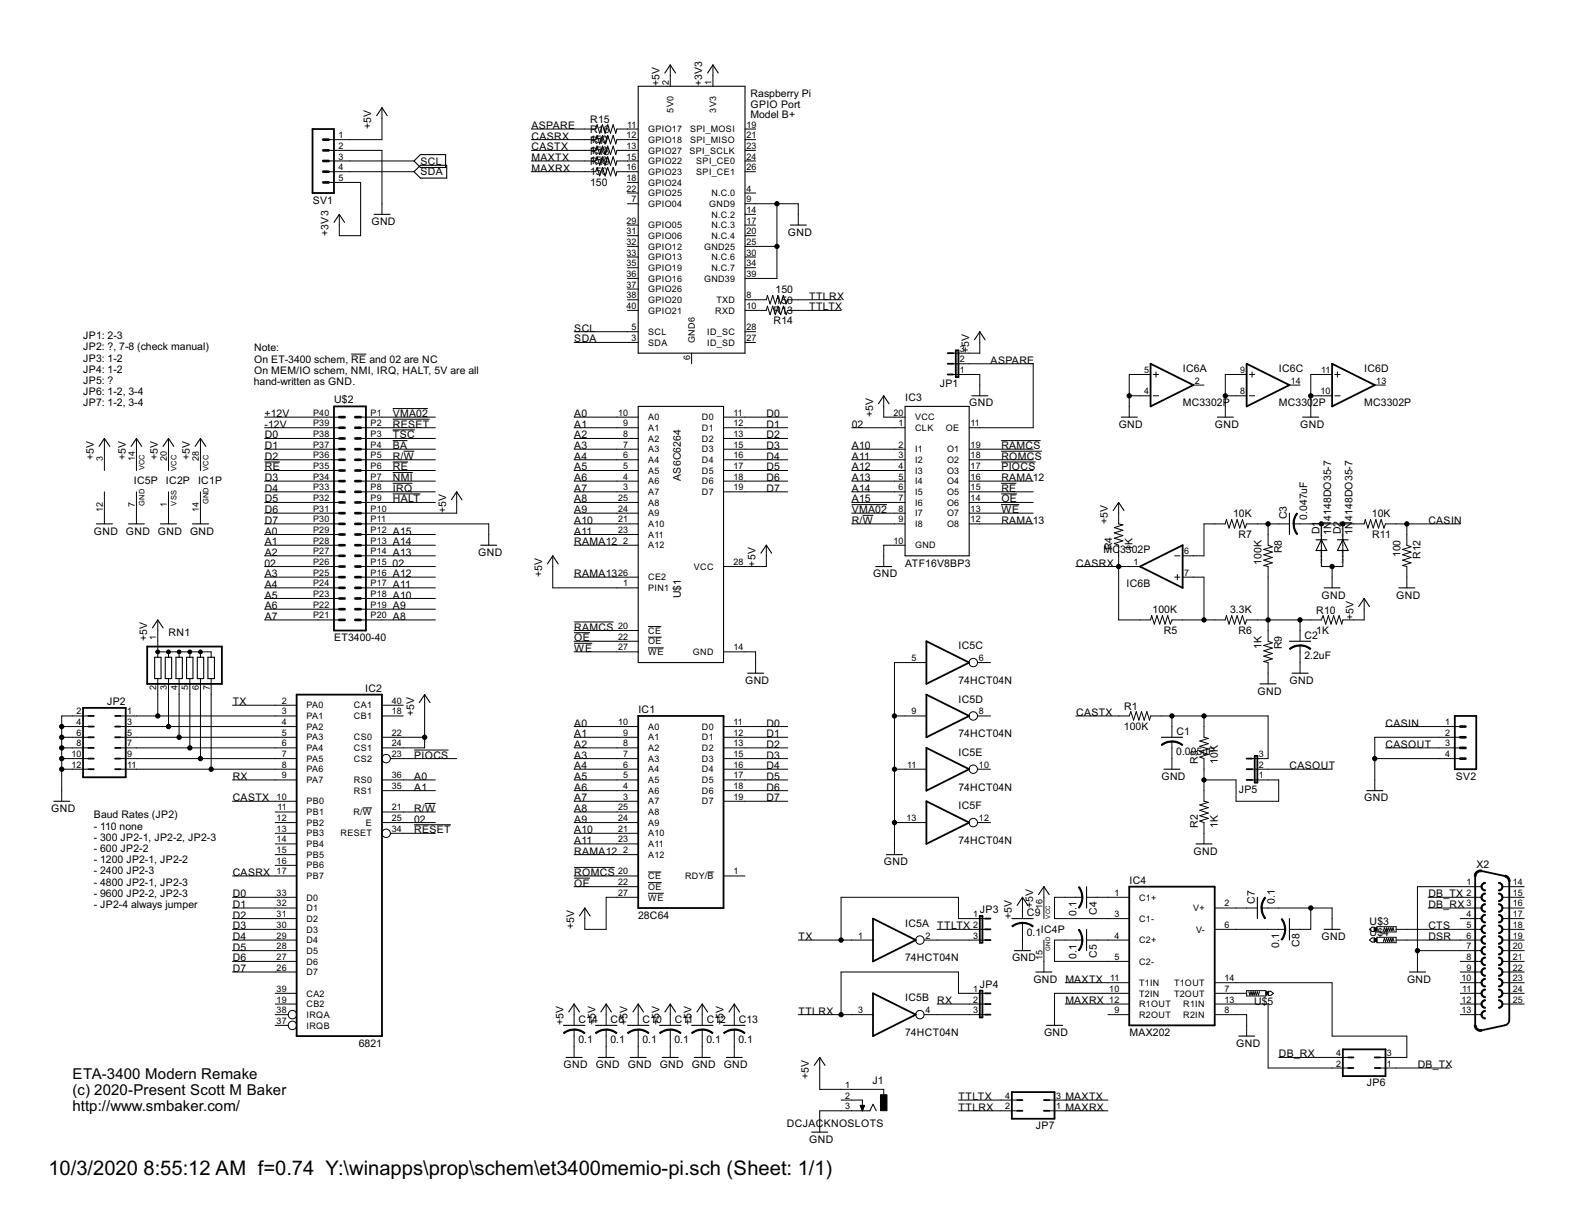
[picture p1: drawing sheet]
<svg xmlns="http://www.w3.org/2000/svg" width="279mm" height="216mm" viewBox="0 0 279 216" stroke-linecap="round" stroke-linejoin="round" font-family="sans-serif">
<defs><g id="words">
<g font-size="4">
<text x="8.5" y="206.4">10/3/2020</text>
<text x="25.2" y="206.4">8:55:12 AM f=0.74 Y:\winapps\prop\schem\et3400memio-pi.sch (Sheet: 1/1)</text>
</g>
<g font-size="2.9">
<text x="12.8" y="189.5">ETA-3400 Modern Remake</text>
<text x="12.7" y="192.3">(c) 2020-Present Scott M Baker</text>
<text x="12.7" y="195.1">http://www.smbaker.com/</text>
</g>
<g font-size="2.1">
<text x="115.8" y="15.2" transform="rotate(-90 115.8 15.2)">+5V</text>
<text x="123.3" y="15.2" transform="rotate(-90 123.3 15.2)">+3V3</text>
<text x="131.8" y="17">Raspberry Pi</text>
<text x="65.2" y="22.7" transform="rotate(-90 65.2 22.7)">+5V</text>
<text x="93.4" y="22.7">ASPARE</text>
<text x="103.7" y="21.6">R15</text>
<text x="103.7" y="23.4">R16</text>
<text x="131.8" y="18.9">GPIO Port</text>
<text x="131.8" y="20.8">Model B+</text>
<text x="73.9" y="28.9">SCL</text>
<text x="93.4" y="26.4">CASTX</text>
<text x="93.4" y="24.5">CASRX</text>
<text x="93.4" y="28.3">MAXTX</text>
<text x="103.6" y="25.1">150</text>
<text x="103.6" y="27">150</text>
<text x="103.6" y="28.8">150</text>
<text x="103.7" y="25.3">R17</text>
<text x="103.7" y="27.2">R18</text>
<text x="103.7" y="29.1">R19</text>
<text x="54.9" y="35.8">SV1</text>
<text x="73.9" y="30.8">SDA</text>
<text x="93.4" y="30.2">MAXRX</text>
<text x="103.6" y="30.7">150</text>
<text x="103.6" y="32.6">150</text>
<text x="57.7" y="41.4" transform="rotate(-90 57.7 41.4)">+3V3</text>
<text x="65.2" y="39.5">GND</text>
<text x="138.4" y="41.4">GND</text>
<text x="136.2" y="51.5">150</text>
<text x="136.2" y="53.4">150</text>
<text x="142.1" y="52.7">TTLRX</text>
<text x="14.6" y="59.6">JP1: 2-3</text>
<text x="100.9" y="58.3">SCL</text>
<text x="135.9" y="55.1">R13</text>
<text x="135.9" y="56.9">R14</text>
<text x="142.1" y="54.5">TTLTX</text>
<text x="14.6" y="61.6">JP2: ?, 7-8 (check manual)</text>
<text x="14.6" y="63.5">JP3: 1-2</text>
<text x="14.6" y="65.5">JP4: 1-2</text>
<text x="44.6" y="61.7">Note:</text>
<text x="44.6" y="63.7">On ET-3400 schem, RE and 02 are NC</text>
<text x="44.6" y="65.7">On MEM/IO schem, NMI, IRQ, HALT, 5V are all</text>
<text x="100.9" y="60.2">SDA</text>
<text x="170.2" y="62" transform="rotate(-90 170.2 62)">+5V</text>
<text x="174" y="63.9">ASPARE</text>
<text x="207.7" y="65.3">IC6A</text>
<text x="224.6" y="65.3">IC6C</text>
<text x="239.6" y="65.3">IC6D</text>
<text x="14.6" y="67.5">JP5: ?</text>
<text x="14.6" y="69.4">JP6: 1-2, 3-4</text>
<text x="14.6" y="71.4">JP7: 1-2, 3-4</text>
<text x="44.6" y="67.7">hand-written as GND.</text>
<text x="58.7" y="70.8">U$2</text>
<text x="159" y="70.5">IC3</text>
<text x="165" y="68">JP1</text>
<text x="170.2" y="71.4">GND</text>
<text x="207.7" y="71.4">MC3302P</text>
<text x="224.6" y="71.4">MC3302P</text>
<text x="239.6" y="71.4">MC3302P</text>
<text x="46.5" y="73.3">+12V</text>
<text x="46.5" y="75.2">-12V</text>
<text x="46.5" y="77">D0</text>
<text x="69" y="73.3">VMA02</text>
<text x="69" y="75.2">RESET</text>
<text x="69" y="77">TSC</text>
<text x="100.9" y="73.3">A0</text>
<text x="100.9" y="75.2">A1</text>
<text x="100.9" y="77">A2</text>
<text x="134.6" y="73.3">D0</text>
<text x="134.6" y="75.2">D1</text>
<text x="134.6" y="77">D2</text>
<text x="149.6" y="75.2">02</text>
<text x="153.3" y="73.3" transform="rotate(-90 153.3 73.3)">+5V</text>
<text x="196.5" y="75.2">GND</text>
<text x="213.3" y="75.2">GND</text>
<text x="228.3" y="75.2">GND</text>
<text x="16.5" y="80.8" transform="rotate(-90 16.5 80.8)">+5V</text>
<text x="22.1" y="80.8" transform="rotate(-90 22.1 80.8)">+5V</text>
<text x="27.7" y="80.8" transform="rotate(-90 27.7 80.8)">+5V</text>
<text x="33.3" y="80.8" transform="rotate(-90 33.3 80.8)">+5V</text>
<text x="46.5" y="78.9">D1</text>
<text x="46.5" y="80.8">D2</text>
<text x="46.5" y="82.7">RE</text>
<text x="69" y="80.8">R/W</text>
<text x="69" y="82.7">RE</text>
<text x="69" y="78.9">BA</text>
<text x="100.9" y="78.9">A3</text>
<text x="100.9" y="80.8">A4</text>
<text x="100.9" y="82.7">A5</text>
<text x="134.6" y="78.9">D3</text>
<text x="134.6" y="80.8">D4</text>
<text x="134.6" y="82.7">D5</text>
<text x="149.6" y="82.7">A12</text>
<text x="149.6" y="80.8">A11</text>
<text x="149.6" y="78.9">A10</text>
<text x="175.8" y="78.9">RAMCS</text>
<text x="175.8" y="80.8">ROMCS</text>
<text x="175.8" y="82.7">PIOCS</text>
<text x="23.5" y="85">IC5P IC2P IC1P</text>
<text x="46.5" y="84.5">D3</text>
<text x="46.5" y="86.4">D4</text>
<text x="46.5" y="88.3">D5</text>
<text x="69" y="84.5">NMI</text>
<text x="69" y="86.4">IRQ</text>
<text x="69" y="88.3">HALT</text>
<text x="100.9" y="88.3">A8</text>
<text x="100.9" y="84.5">A6</text>
<text x="100.9" y="86.4">A7</text>
<text x="119.6" y="84.5" transform="rotate(-90 119.6 84.5)">AS6C6264</text>
<text x="134.6" y="84.5">D6</text>
<text x="134.6" y="86.4">D7</text>
<text x="149.6" y="88.3">A15</text>
<text x="149.6" y="86.4">A14</text>
<text x="149.6" y="84.5">A13</text>
<text x="175.8" y="86.4">RE</text>
<text x="175.8" y="88.3">OE</text>
<text x="175.8" y="84.5">RAMA12</text>
<text x="16.5" y="93.9">GND GND GND GND</text>
<text x="46.5" y="90.1">D6</text>
<text x="46.5" y="92">D7</text>
<text x="46.5" y="93.9">A0</text>
<text x="46.5" y="95.8">A1</text>
<text x="69" y="93.9">A15</text>
<text x="69" y="95.8">A14</text>
<text x="78.3" y="90.1" transform="rotate(-90 78.3 90.1)">+5V</text>
<text x="100.9" y="93.9">A11</text>
<text x="100.9" y="92">A10</text>
<text x="100.9" y="90.1">A9</text>
<text x="100.9" y="95.8">RAMA12</text>
<text x="149.6" y="90.1">VMA02</text>
<text x="149.6" y="92">R/W</text>
<text x="175.8" y="90.1">WE</text>
<text x="175.8" y="92">RAMA13</text>
<text x="194.6" y="92" transform="rotate(-90 194.6 92)">+5V</text>
<text x="216.5" y="90.9">10K</text>
<text x="217.5" y="94.4">R7</text>
<text x="226" y="91.2" transform="rotate(-90 226 91.2)">C3</text>
<text x="229.5" y="91.3" transform="rotate(-90 229.5 91.3)">0.047uF</text>
<text x="231.7" y="93.9" transform="rotate(-90 231.7 93.9)">D1</text>
<text x="233.8" y="93.9" transform="rotate(-90 233.8 93.9)">1N</text>
<text x="233.8" y="91.5" transform="rotate(-90 233.8 91.5)">4148DO35-7</text>
<text x="235.5" y="93.9" transform="rotate(-90 235.5 93.9)">D2</text>
<text x="237.5" y="93.9" transform="rotate(-90 237.5 93.9)">1N4148DO35-7</text>
<text x="240.9" y="90.9">10K</text>
<text x="241" y="94.4">R11</text>
<text x="250.8" y="92">CASIN</text>
<text x="46.5" y="99.5">02</text>
<text x="46.5" y="97.6">A2</text>
<text x="46.5" y="101.4">A3</text>
<text x="69" y="99.5">02</text>
<text x="69" y="97.6">A13</text>
<text x="69" y="101.4">A12</text>
<text x="84" y="97.6">GND</text>
<text x="95.2" y="101.4" transform="rotate(-90 95.2 101.4)">+5V</text>
<text x="100.9" y="101.4">RAMA13</text>
<text x="132.7" y="99.5" transform="rotate(-90 132.7 99.5)">+5V</text>
<text x="153.4" y="101.4">GND</text>
<text x="159" y="99.5">ATF16V8BP3</text>
<text x="189" y="99.5">CASRX</text>
<text x="193.8" y="97.1">MC3302P</text>
<text x="195.3" y="96.7" transform="rotate(-90 195.3 96.7)">R4</text>
<text x="198.9" y="96.7" transform="rotate(-90 198.9 96.7)">1K</text>
<text x="221.6" y="99.2" transform="rotate(-90 221.6 99.2)">100K</text>
<text x="225.1" y="97.2" transform="rotate(-90 225.1 97.2)">R8</text>
<text x="245.9" y="97.9" transform="rotate(-90 245.9 97.9)">100</text>
<text x="249.5" y="98.2" transform="rotate(-90 249.5 98.2)">R12</text>
<text x="46.5" y="103.3">A4</text>
<text x="46.5" y="105.1">A5</text>
<text x="46.5" y="107">A6</text>
<text x="69" y="103.3">A11</text>
<text x="69" y="105.1">A10</text>
<text x="69" y="107">A9</text>
<text x="119.6" y="105.1" transform="rotate(-90 119.6 105.1)">U$1</text>
<text x="197.8" y="103.2">IC6B</text>
<text x="202.4" y="107.8">100K</text>
<text x="216" y="107.8">3.3K</text>
<text x="231.2" y="107.8">R10</text>
<text x="232.1" y="105.1">GND</text>
<text x="245.2" y="105.1">GND</text>
<text x="25.8" y="112.6" transform="rotate(-90 25.8 112.6)">+5V</text>
<text x="29.6" y="111.7">RN1</text>
<text x="46.5" y="108.9">A7</text>
<text x="58.7" y="112.6">ET3400-40</text>
<text x="69" y="108.9">A8</text>
<text x="100.9" y="110.8">RAMCS</text>
<text x="100.9" y="112.6">OE</text>
<text x="204.4" y="111.3">R5</text>
<text x="217.5" y="111.3">R6</text>
<text x="229.1" y="112.2">C2</text>
<text x="231.1" y="111.3">1K</text>
<text x="237.7" y="108.9" transform="rotate(-90 237.7 108.9)">+5V</text>
<text x="100.9" y="114.5">WE</text>
<text x="168.3" y="114">IC5C</text>
<text x="221.6" y="114" transform="rotate(-90 221.6 114)">1K</text>
<text x="225.1" y="114.1" transform="rotate(-90 225.1 114.1)">R9</text>
<text x="229.1" y="115.7">2.2uF</text>
<text x="18.8" y="123.9">JP2</text>
<text x="40.9" y="123.9">TX</text>
<text x="64.1" y="121.5">IC2</text>
<text x="72.7" y="125.8" transform="rotate(-90 72.7 125.8)">+5V</text>
<text x="112.1" y="125.3">IC1</text>
<text x="130.9" y="120.1">GND</text>
<text x="168.3" y="120.1">74HCT04N</text>
<text x="168.3" y="123.4">IC5D</text>
<text x="189" y="125.8">CASTX</text>
<text x="197.4" y="124.7">R1</text>
<text x="220.8" y="122">GND</text>
<text x="226.5" y="120.1">GND</text>
<text x="100.9" y="127.6">A0</text>
<text x="100.9" y="129.5">A1</text>
<text x="100.9" y="131.4">A2</text>
<text x="134.6" y="127.6">D0</text>
<text x="134.6" y="129.5">D1</text>
<text x="134.6" y="131.4">D2</text>
<text x="168.3" y="129.5">74HCT04N</text>
<text x="197.4" y="128.2">100K</text>
<text x="206.6" y="129">C1</text>
<text x="243.3" y="131.4">CASOUT</text>
<text x="243.3" y="127.6">CASIN</text>
<text x="40.9" y="137">RX</text>
<text x="72.7" y="137">A0</text>
<text x="72.7" y="133.3">PIOCS</text>
<text x="100.9" y="133.3">A3</text>
<text x="100.9" y="135.1">A4</text>
<text x="100.9" y="137">A5</text>
<text x="134.6" y="133.3">D3</text>
<text x="134.6" y="135.1">D4</text>
<text x="134.6" y="137">D5</text>
<text x="168.3" y="132.8">IC5E</text>
<text x="204" y="137">GND</text>
<text x="206.6" y="132.6">0.005uF</text>
<text x="210.3" y="134.2" transform="rotate(-90 210.3 134.2)">R3</text>
<text x="213.9" y="134.2" transform="rotate(-90 213.9 134.2)">10K</text>
<text x="226.5" y="135.1">CASOUT</text>
<text x="255.7" y="137">SV2</text>
<text x="9" y="142.6">GND</text>
<text x="16.5" y="143.8">Baud Rates (JP2)</text>
<text x="40.9" y="140.8">CASTX</text>
<text x="72.7" y="142.6">R/W</text>
<text x="72.7" y="138.9">A1</text>
<text x="100.9" y="142.6">A8</text>
<text x="100.9" y="138.9">A6</text>
<text x="100.9" y="140.8">A7</text>
<text x="134.6" y="138.9">D6</text>
<text x="134.6" y="140.8">D7</text>
<text x="168.3" y="138.9">74HCT04N</text>
<text x="168.3" y="142.2">IC5F</text>
<text x="217.5" y="139.3">JP5</text>
<text x="239.6" y="140.8">GND</text>
<text x="16.5" y="145.7">- 110 none</text>
<text x="16.5" y="147.7">- 300 JP2-1, JP2-2, JP2-3</text>
<text x="16.5" y="149.7">- 600 JP2-2</text>
<text x="72.7" y="144.5">02</text>
<text x="72.7" y="146.4">RESET</text>
<text x="100.9" y="148.3">A11</text>
<text x="100.9" y="146.4">A10</text>
<text x="100.9" y="144.5">A9</text>
<text x="168.3" y="148.3">74HCT04N</text>
<text x="210.3" y="145.4" transform="rotate(-90 210.3 145.4)">R2</text>
<text x="213.9" y="145.4" transform="rotate(-90 213.9 145.4)">1K</text>
<text x="16.5" y="151.6">- 1200 JP2-1, JP2-2</text>
<text x="16.5" y="153.6">- 2400 JP2-3</text>
<text x="16.5" y="155.6">- 4800 JP2-1, JP2-3</text>
<text x="40.9" y="153.9">CASRX</text>
<text x="100.9" y="155.8">OE</text>
<text x="100.9" y="153.9">ROMCS</text>
<text x="100.9" y="150.1">RAMA12</text>
<text x="155.2" y="152">GND</text>
<text x="198.3" y="155.3">IC4</text>
<text x="209.6" y="150.1">GND</text>
<text x="259.3" y="152.5">X2</text>
<text x="16.5" y="157.5">- 9600 JP2-2, JP2-3</text>
<text x="16.5" y="159.5">- JP2-4 always jumper</text>
<text x="40.9" y="157.6">D0</text>
<text x="40.9" y="159.5">D1</text>
<text x="40.9" y="161.4">D2</text>
<text x="112.1" y="161.4">28C64</text>
<text x="172.1" y="160.4">JP3</text>
<text x="177.7" y="161.4" transform="rotate(-90 177.7 161.4)">+5V</text>
<text x="180.3" y="160.9">C9</text>
<text x="181.4" y="159.5" transform="rotate(-90 181.4 159.5)">+5V</text>
<text x="189" y="160.9" transform="rotate(-90 189 160.9)">0.1</text>
<text x="192.6" y="160.8" transform="rotate(-90 192.6 160.8)">C4</text>
<text x="220.3" y="158.7" transform="rotate(-90 220.3 158.7)">C7</text>
<text x="223.9" y="158.8" transform="rotate(-90 223.9 158.8)">0.1</text>
<text x="250.8" y="157.6">DB_TX</text>
<text x="250.8" y="159.5">DB_RX</text>
<text x="40.9" y="163.3">D3</text>
<text x="40.9" y="165.1">D4</text>
<text x="40.9" y="167">D5</text>
<text x="100.8" y="163.3" transform="rotate(-90 100.8 163.3)">+5V</text>
<text x="140.2" y="165.1">TX</text>
<text x="159" y="162.8">IC5A TTLTX</text>
<text x="180.3" y="164.5">0.1</text>
<text x="182.8" y="163.8">IC4P</text>
<text x="224.7" y="166.5" transform="rotate(-90 224.7 166.5)">0.1</text>
<text x="228.2" y="166.4" transform="rotate(-90 228.2 166.4)">C8</text>
<text x="232.1" y="165.1">GND</text>
<text x="240.5" y="162.5">U$3</text>
<text x="240.5" y="164.4">U$4</text>
<text x="250.8" y="163.3">CTS</text>
<text x="250.8" y="165.1">DSR</text>
<text x="40.9" y="168.9">D6</text>
<text x="40.9" y="170.8">D7</text>
<text x="158.9" y="168.9">74HCT04N</text>
<text x="172.1" y="173.6">JP4</text>
<text x="177.7" y="168.9">GND</text>
<text x="181.5" y="172.6">GND MAXTX</text>
<text x="189" y="168.4" transform="rotate(-90 189 168.4)">0.1</text>
<text x="192.6" y="168.3" transform="rotate(-90 192.6 168.3)">C5</text>
<text x="247.1" y="172.6">GND</text>
<text x="101.6" y="179.7">C14</text>
<text x="107.2" y="179.7">C6</text>
<text x="112.9" y="179.7">C10</text>
<text x="118.5" y="179.7">C11</text>
<text x="124.1" y="179.7">C12</text>
<text x="129.7" y="179.7">C13</text>
<text x="140.2" y="178.3">TTLRX</text>
<text x="159" y="175.9">IC5B RX</text>
<text x="187.1" y="176.4">MAXRX</text>
<text x="220.2" y="176.6">U$5</text>
<text x="63" y="183.9">6821</text>
<text x="99" y="180.1" transform="rotate(-90 99 180.1)">+5V</text>
<text x="101.6" y="183.2">0.1</text>
<text x="104.6" y="180.1" transform="rotate(-90 104.6 180.1)">+5V</text>
<text x="107.2" y="183.2">0.1</text>
<text x="110.2" y="180.1" transform="rotate(-90 110.2 180.1)">+5V</text>
<text x="112.8" y="183.2">0.1</text>
<text x="115.8" y="180.1" transform="rotate(-90 115.8 180.1)">+5V</text>
<text x="118.4" y="183.2">0.1</text>
<text x="121.4" y="180.1" transform="rotate(-90 121.4 180.1)">+5V</text>
<text x="124.1" y="183.2">0.1</text>
<text x="127.1" y="180.1" transform="rotate(-90 127.1 180.1)">+5V</text>
<text x="129.7" y="183.2">0.1</text>
<text x="158.9" y="182">74HCT04N</text>
<text x="183.3" y="182">GND</text>
<text x="198.3" y="182">MAX202</text>
<text x="217.1" y="183.9">GND</text>
<text x="224.6" y="185.8">DB_RX</text>
<text x="99" y="187.6">GND GND GND GND GND GND</text>
<text x="142.1" y="189.5" transform="rotate(-90 142.1 189.5)">+5V</text>
<text x="153.2" y="190.4">J1</text>
<text x="240" y="190.8">JP6</text>
<text x="249" y="187.6">DB_TX</text>
<text x="138.2" y="197.9">DCJACKNOSLOTS</text>
<text x="168.3" y="195.1">TTLRX</text>
<text x="168.3" y="193.3">TTLTX</text>
<text x="187.1" y="193.3">MAXTX</text>
<text x="187.1" y="195.1">MAXRX</text>
<text x="142.1" y="200.7">GND</text>
<text x="181.9" y="198.3">JP7</text>
</g>
<g font-size="1.8">
<text x="117.4" y="14.9" transform="rotate(-90 117.4 14.9)">2</text>
<text x="124.9" y="14.9" transform="rotate(-90 124.9 14.9)">1</text>
<text x="110.2" y="22.4">11</text>
<text x="113.8" y="23.2">GPIO17</text>
<text x="118.3" y="19.8" transform="rotate(-90 118.3 19.8)">5V0</text>
<text x="121.2" y="23.2">SPI_MOSI</text>
<text x="125.8" y="19.8" transform="rotate(-90 125.8 19.8)">3V3</text>
<text x="131.1" y="22.4">19</text>
<text x="59.4" y="24.3">1</text>
<text x="59.4" y="26.2">2</text>
<text x="59.4" y="28">3</text>
<text x="59.4" y="29.9">4</text>
<text x="110" y="24.3">12</text>
<text x="110" y="26.2">13</text>
<text x="110" y="28">15</text>
<text x="110" y="29.9">16</text>
<text x="113.8" y="25.1">GPIO18</text>
<text x="113.8" y="27">GPIO27</text>
<text x="113.8" y="28.8">GPIO22</text>
<text x="121.1" y="27">SPI_SCLK</text>
<text x="121.2" y="25.1">SPI_MISO</text>
<text x="122.3" y="28.8">SPI_CE0</text>
<text x="131.1" y="24.3">21</text>
<text x="131.1" y="26.2">23</text>
<text x="131.1" y="28">24</text>
<text x="131.1" y="29.9">26</text>
<text x="59.4" y="31.8">5</text>
<text x="110" y="31.8">18</text>
<text x="110" y="33.6">22</text>
<text x="110.9" y="35.5">7</text>
<text x="113.8" y="30.7">GPIO23</text>
<text x="113.8" y="32.6">GPIO24</text>
<text x="113.8" y="34.5">GPIO25</text>
<text x="122.3" y="30.7">SPI_CE1</text>
<text x="124.9" y="34.5">N.C.0</text>
<text x="131.1" y="33.6">4</text>
<text x="131.1" y="35.5">9</text>
<text x="110" y="39.3">29</text>
<text x="110" y="41.1">31</text>
<text x="113.8" y="36.3">GPIO04</text>
<text x="113.8" y="40.1">GPIO05</text>
<text x="113.8" y="42">GPIO06</text>
<text x="124.5" y="36.3">GND9</text>
<text x="124.9" y="38.2">N.C.2</text>
<text x="124.9" y="40.1">N.C.3</text>
<text x="124.9" y="42">N.C.4</text>
<text x="131.1" y="37.4">14</text>
<text x="131.1" y="39.3">17</text>
<text x="131.1" y="41.1">20</text>
<text x="110" y="43">32</text>
<text x="110" y="44.9">33</text>
<text x="110" y="46.8">35</text>
<text x="113.8" y="43.8">GPIO12</text>
<text x="113.8" y="45.7">GPIO13</text>
<text x="113.8" y="47.6">GPIO19</text>
<text x="123.6" y="43.8">GND25</text>
<text x="124.9" y="45.7">N.C.6</text>
<text x="124.9" y="47.6">N.C.7</text>
<text x="131.1" y="43">25</text>
<text x="131.1" y="44.9">30</text>
<text x="131.1" y="46.8">34</text>
<text x="110" y="48.6">36</text>
<text x="110" y="50.5">37</text>
<text x="110" y="52.4">38</text>
<text x="113.8" y="49.5">GPIO16</text>
<text x="113.8" y="51.3">GPIO26</text>
<text x="113.8" y="53.2">GPIO20</text>
<text x="123.6" y="49.5">GND39</text>
<text x="125.8" y="53.2">TXD</text>
<text x="131.1" y="52.4">8</text>
<text x="131.1" y="48.6">39</text>
<text x="110" y="54.3">40</text>
<text x="110.9" y="59.9">3</text>
<text x="110.9" y="58">5</text>
<text x="113.8" y="58.8">SCL</text>
<text x="113.8" y="55.1">GPIO21</text>
<text x="124.2" y="58.8">ID_SC</text>
<text x="125.6" y="55.1">RXD</text>
<text x="131.1" y="54.3">10</text>
<text x="131.1" y="58">28</text>
<text x="131.1" y="59.9">27</text>
<text x="113.8" y="60.7">SDA</text>
<text x="121.2" y="63.2" transform="rotate(-90 121.2 63.2)">6</text>
<text x="122" y="60.3" transform="rotate(-90 122 60.3)">GND6</text>
<text x="124.2" y="60.7">ID_SD</text>
<text x="168.6" y="65.5">1</text>
<text x="168.6" y="63.6">2</text>
<text x="168.6" y="61.8">3</text>
<text x="200.9" y="65.5">5</text>
<text x="217.8" y="65.5">9</text>
<text x="232" y="65.5">11</text>
<text x="200.9" y="69.3">4</text>
<text x="209.8" y="67.4">2</text>
<text x="217.8" y="69.3">8</text>
<text x="226.7" y="67.4">14</text>
<text x="231.9" y="69.3">10</text>
<text x="241.7" y="67.4">13</text>
<text x="55" y="76.8">P38</text>
<text x="55" y="74.9">P39</text>
<text x="55" y="73">P40</text>
<text x="65.1" y="76.8">P3</text>
<text x="65.1" y="74.9">P2</text>
<text x="65.1" y="73">P1</text>
<text x="108.6" y="73">10</text>
<text x="109.5" y="74.9">9</text>
<text x="109.5" y="76.8">8</text>
<text x="113.8" y="73.8">A0</text>
<text x="113.8" y="75.7">A1</text>
<text x="113.8" y="77.6">A2</text>
<text x="123.3" y="73.8">D0</text>
<text x="123.3" y="75.7">D1</text>
<text x="123.3" y="77.6">D2</text>
<text x="128.8" y="73">11</text>
<text x="128.8" y="74.9">12</text>
<text x="128.8" y="76.8">13</text>
<text x="156.9" y="73">20</text>
<text x="157.8" y="74.9">1</text>
<text x="160.7" y="75.7">CLK</text>
<text x="160.7" y="73.8">VCC</text>
<text x="166.1" y="75.7">OE</text>
<text x="170.5" y="74.9">11</text>
<text x="18.1" y="80.9" transform="rotate(-90 18.1 80.9)">3</text>
<text x="23.7" y="80.9" transform="rotate(-90 23.7 80.9)">14</text>
<text x="29.3" y="80.9" transform="rotate(-90 29.3 80.9)">20</text>
<text x="34.9" y="80.9" transform="rotate(-90 34.9 80.9)">28</text>
<text x="55" y="82.4">P35</text>
<text x="55" y="80.5">P36</text>
<text x="55" y="78.6">P37</text>
<text x="65.1" y="82.4">P6</text>
<text x="65.1" y="80.5">P5</text>
<text x="65.1" y="78.6">P4</text>
<text x="109.5" y="78.6">7</text>
<text x="109.5" y="80.5">6</text>
<text x="109.5" y="82.4">5</text>
<text x="113.8" y="79.5">A3</text>
<text x="113.8" y="81.3">A4</text>
<text x="113.8" y="83.2">A5</text>
<text x="123.3" y="79.5">D3</text>
<text x="123.3" y="81.3">D4</text>
<text x="123.3" y="83.2">D5</text>
<text x="128.8" y="78.6">15</text>
<text x="128.8" y="80.5">16</text>
<text x="128.8" y="82.4">17</text>
<text x="157.8" y="78.6">2</text>
<text x="157.8" y="80.5">3</text>
<text x="157.8" y="82.4">4</text>
<text x="160.7" y="79.5">I1</text>
<text x="160.7" y="81.3">I2</text>
<text x="160.7" y="83.2">I3</text>
<text x="166.3" y="79.5">O1</text>
<text x="166.3" y="81.3">O2</text>
<text x="166.3" y="83.2">O3</text>
<text x="170.5" y="78.6">19</text>
<text x="170.5" y="80.5">18</text>
<text x="170.5" y="82.4">17</text>
<text x="18.1" y="89.9" transform="rotate(-90 18.1 89.9)">12</text>
<text x="23.7" y="89" transform="rotate(-90 23.7 89)">7</text>
<text x="29.3" y="89" transform="rotate(-90 29.3 89)">1</text>
<text x="34.9" y="89.9" transform="rotate(-90 34.9 89.9)">14</text>
<text x="55" y="89.9">P31</text>
<text x="55" y="88">P32</text>
<text x="55" y="86.1">P33</text>
<text x="55" y="84.3">P34</text>
<text x="65.1" y="89.9">P10</text>
<text x="65.1" y="88">P9</text>
<text x="65.1" y="86.1">P8</text>
<text x="65.1" y="84.3">P7</text>
<text x="108.6" y="88">25</text>
<text x="108.6" y="89.9">24</text>
<text x="109.5" y="84.3">4</text>
<text x="109.5" y="86.1">3</text>
<text x="113.8" y="85.1">A6</text>
<text x="113.8" y="87">A7</text>
<text x="113.8" y="88.8">A8</text>
<text x="123.3" y="85.1">D6</text>
<text x="123.3" y="87">D7</text>
<text x="128.8" y="84.3">18</text>
<text x="128.8" y="86.1">19</text>
<text x="157.8" y="84.3">5</text>
<text x="157.8" y="86.1">6</text>
<text x="157.8" y="88">7</text>
<text x="157.8" y="89.9">8</text>
<text x="160.7" y="85.1">I4</text>
<text x="160.7" y="87">I5</text>
<text x="160.7" y="88.8">I6</text>
<text x="166.3" y="85.1">O4</text>
<text x="166.3" y="87">O5</text>
<text x="166.3" y="88.8">O6</text>
<text x="170.5" y="84.3">16</text>
<text x="170.5" y="86.1">15</text>
<text x="170.5" y="88">14</text>
<text x="170.5" y="89.9">13</text>
<text x="55" y="95.5">P28</text>
<text x="55" y="93.6">P29</text>
<text x="55" y="91.8">P30</text>
<text x="65.1" y="95.5">P13</text>
<text x="65.1" y="93.6">P12</text>
<text x="65.1" y="91.8">P11</text>
<text x="108.6" y="91.8">21</text>
<text x="108.6" y="93.6">23</text>
<text x="109.5" y="95.5">2</text>
<text x="113.8" y="90.7">A9</text>
<text x="113.8" y="92.6">A10</text>
<text x="113.8" y="94.5">A11</text>
<text x="156.9" y="95.5">10</text>
<text x="157.8" y="91.8">9</text>
<text x="160.7" y="90.7">I7</text>
<text x="160.7" y="92.6">I8</text>
<text x="166.3" y="90.7">O7</text>
<text x="166.3" y="92.6">O8</text>
<text x="170.5" y="91.8">12</text>
<text x="55" y="101.1">P25</text>
<text x="55" y="99.3">P26</text>
<text x="55" y="97.4">P27</text>
<text x="65.1" y="101.1">P16</text>
<text x="65.1" y="99.3">P15</text>
<text x="65.1" y="97.4">P14</text>
<text x="108.6" y="101.1">26</text>
<text x="113.8" y="96.3">A12</text>
<text x="113.8" y="102">CE2</text>
<text x="121.8" y="100.1">VCC</text>
<text x="128.8" y="99.3">28</text>
<text x="160.7" y="96.3">GND</text>
<text x="199" y="99.3">1</text>
<text x="207.9" y="97.4">6</text>
<text x="207.9" y="101.1">7</text>
<text x="55" y="106.8">P22</text>
<text x="55" y="104.9">P23</text>
<text x="55" y="103">P24</text>
<text x="65.1" y="106.8">P19</text>
<text x="65.1" y="104.9">P18</text>
<text x="65.1" y="103">P17</text>
<text x="109.5" y="103">1</text>
<text x="113.8" y="103.8">PIN1</text>
<text x="27.4" y="112.4" transform="rotate(-90 27.4 112.4)">1</text>
<text x="55" y="108.6">P21</text>
<text x="65.1" y="108.6">P20</text>
<text x="108.6" y="110.5">20</text>
<text x="108.6" y="112.4">22</text>
<text x="113.8" y="111.3">CE</text>
<text x="113.8" y="113.2">OE</text>
<text x="108.6" y="114.3">27</text>
<text x="113.8" y="115.1">WE</text>
<text x="121.7" y="115.1">GND</text>
<text x="128.8" y="114.3">14</text>
<text x="160.1" y="116.1">5</text>
<text x="171.9" y="116.1">6</text>
<text x="13.4" y="125.5">2</text>
<text x="22.3" y="125.5">1</text>
<text x="27.4" y="121.3" transform="rotate(-90 27.4 121.3)">2</text>
<text x="29.3" y="121.3" transform="rotate(-90 29.3 121.3)">3</text>
<text x="31.2" y="121.3" transform="rotate(-90 31.2 121.3)">4</text>
<text x="33.1" y="121.3" transform="rotate(-90 33.1 121.3)">5</text>
<text x="34.9" y="121.3" transform="rotate(-90 34.9 121.3)">6</text>
<text x="36.8" y="121.3" transform="rotate(-90 36.8 121.3)">7</text>
<text x="49.5" y="123.6">2</text>
<text x="49.5" y="125.5">3</text>
<text x="53.8" y="124.5">PA0</text>
<text x="62.2" y="124.5">CA1</text>
<text x="68.8" y="125.5">18</text>
<text x="68.8" y="123.6">40</text>
<text x="160.1" y="125.5">9</text>
<text x="171.9" y="125.5">8</text>
<text x="13.4" y="127.4">4</text>
<text x="13.4" y="129.3">6</text>
<text x="13.4" y="131.1">8</text>
<text x="22.3" y="127.4">3</text>
<text x="22.3" y="129.3">5</text>
<text x="22.3" y="131.1">7</text>
<text x="49.5" y="127.4">4</text>
<text x="49.5" y="129.3">5</text>
<text x="49.5" y="131.1">6</text>
<text x="53.8" y="126.3">PA1</text>
<text x="53.8" y="128.2">PA2</text>
<text x="53.8" y="130.1">PA3</text>
<text x="53.8" y="131.9">PA4</text>
<text x="62.2" y="126.3">CB1</text>
<text x="62.2" y="130.1">CS0</text>
<text x="62.2" y="132">CS1</text>
<text x="68.8" y="129.3">22</text>
<text x="68.8" y="131.1">24</text>
<text x="108.6" y="127.4">10</text>
<text x="109.5" y="131.1">8</text>
<text x="109.5" y="129.3">9</text>
<text x="113.8" y="132">A2</text>
<text x="113.8" y="130.1">A1</text>
<text x="113.8" y="128.2">A0</text>
<text x="123.3" y="128.2">D0</text>
<text x="123.3" y="130.1">D1</text>
<text x="123.3" y="131.9">D2</text>
<text x="128.8" y="127.4">11</text>
<text x="128.8" y="129.3">12</text>
<text x="128.8" y="131.1">13</text>
<text x="253.8" y="127.4">1</text>
<text x="253.8" y="129.3">2</text>
<text x="253.8" y="131.1">3</text>
<text x="12.5" y="133">10</text>
<text x="12.5" y="134.9">12</text>
<text x="22.3" y="133">9</text>
<text x="22.3" y="134.9">11</text>
<text x="49.5" y="133">7</text>
<text x="49.5" y="134.9">8</text>
<text x="49.5" y="136.8">9</text>
<text x="53.8" y="133.8">PA5</text>
<text x="53.8" y="135.7">PA6</text>
<text x="53.8" y="137.6">PA7</text>
<text x="62.2" y="133.8">CS2</text>
<text x="62.2" y="137.6">RS0</text>
<text x="68.8" y="133">23</text>
<text x="68.8" y="136.8">36</text>
<text x="109.5" y="136.8">5</text>
<text x="109.5" y="134.9">6</text>
<text x="109.5" y="133">7</text>
<text x="113.8" y="137.6">A5</text>
<text x="113.8" y="135.7">A4</text>
<text x="113.8" y="133.8">A3</text>
<text x="123.3" y="133.8">D3</text>
<text x="123.3" y="135.7">D4</text>
<text x="123.3" y="137.6">D5</text>
<text x="128.8" y="133">15</text>
<text x="128.8" y="134.9">16</text>
<text x="128.8" y="136.8">17</text>
<text x="159.3" y="134.9">11</text>
<text x="171.9" y="134.9">10</text>
<text x="221.1" y="136.8">1</text>
<text x="221.1" y="134.9">2</text>
<text x="221.1" y="133">3</text>
<text x="253.8" y="133">4</text>
<text x="48.6" y="140.5">10</text>
<text x="48.7" y="142.4">11</text>
<text x="53.8" y="141.3">PB0</text>
<text x="53.8" y="143.2">PB1</text>
<text x="62.1" y="143.2">R/W</text>
<text x="62.2" y="139.5">RS1</text>
<text x="68.8" y="142.4">21</text>
<text x="68.8" y="138.6">35</text>
<text x="108.6" y="142.4">25</text>
<text x="109.5" y="140.5">3</text>
<text x="109.5" y="138.6">4</text>
<text x="113.8" y="141.3">A7</text>
<text x="113.8" y="139.5">A6</text>
<text x="113.8" y="143.2">A8</text>
<text x="123.3" y="139.4">D6</text>
<text x="123.3" y="141.3">D7</text>
<text x="128.8" y="138.6">18</text>
<text x="128.8" y="140.5">19</text>
<text x="48.6" y="144.2">12</text>
<text x="48.6" y="146.1">13</text>
<text x="48.6" y="148">14</text>
<text x="48.6" y="149.9">15</text>
<text x="53.8" y="145.1">PB2</text>
<text x="53.8" y="146.9">PB3</text>
<text x="53.8" y="148.8">PB4</text>
<text x="59.8" y="146.9">RESET</text>
<text x="64.3" y="145.1">E</text>
<text x="68.8" y="144.2">25</text>
<text x="68.8" y="146.1">34</text>
<text x="108.6" y="146.1">21</text>
<text x="108.6" y="148">23</text>
<text x="108.6" y="144.2">24</text>
<text x="109.5" y="149.9">2</text>
<text x="113.8" y="146.9">A10</text>
<text x="113.8" y="148.8">A11</text>
<text x="113.8" y="145.1">A9</text>
<text x="159.2" y="144.2">13</text>
<text x="171.9" y="144.2">12</text>
<text x="48.6" y="151.7">16</text>
<text x="48.6" y="153.6">17</text>
<text x="53.8" y="150.7">PB5</text>
<text x="53.8" y="152.6">PB6</text>
<text x="53.8" y="154.4">PB7</text>
<text x="108.6" y="153.6">20</text>
<text x="108.6" y="155.5">22</text>
<text x="113.8" y="150.7">A12</text>
<text x="113.8" y="154.4">CE</text>
<text x="120.3" y="154.4">RDY/B</text>
<text x="128.8" y="153.6">1</text>
<text x="257.6" y="155.5">1</text>
<text x="265.7" y="155.5">14</text>
<text x="48.6" y="161.1">31</text>
<text x="48.6" y="159.2">32</text>
<text x="48.6" y="157.4">33</text>
<text x="53.8" y="161.9">D2</text>
<text x="53.8" y="160.1">D1</text>
<text x="53.8" y="158.2">D0</text>
<text x="108.6" y="157.4">27</text>
<text x="113.8" y="156.3">OE</text>
<text x="113.8" y="158.2">WE</text>
<text x="170.9" y="161.1">1</text>
<text x="183.1" y="159.7" transform="rotate(-90 183.1 159.7)">16</text>
<text x="195.7" y="157.4">1</text>
<text x="195.7" y="161.1">3</text>
<text x="200.1" y="158.2">C1+</text>
<text x="200.1" y="161.9">C1-</text>
<text x="209.6" y="160.1">V+</text>
<text x="215" y="159.2">2</text>
<text x="257.6" y="157.4">2</text>
<text x="257.6" y="159.2">3</text>
<text x="257.6" y="161.1">4</text>
<text x="265.7" y="157.4">15</text>
<text x="265.7" y="159.2">16</text>
<text x="265.7" y="161.1">17</text>
<text x="48.6" y="166.7">28</text>
<text x="48.6" y="164.9">29</text>
<text x="48.6" y="163">30</text>
<text x="53.8" y="167.6">D5</text>
<text x="53.8" y="165.7">D4</text>
<text x="53.8" y="163.8">D3</text>
<text x="150.7" y="164.9">1</text>
<text x="162.5" y="164.9">2</text>
<text x="170.9" y="163">2</text>
<text x="170.9" y="164.9">3</text>
<text x="195.7" y="164.9">4</text>
<text x="200.1" y="165.7">C2+</text>
<text x="210" y="163.8">V-</text>
<text x="215" y="163">6</text>
<text x="257.6" y="163">5</text>
<text x="257.6" y="164.9">6</text>
<text x="257.6" y="166.7">7</text>
<text x="265.7" y="163">18</text>
<text x="265.7" y="164.9">19</text>
<text x="265.7" y="166.7">20</text>
<text x="48.6" y="170.5">26</text>
<text x="48.6" y="168.6">27</text>
<text x="53.8" y="171.3">D7</text>
<text x="53.8" y="169.4">D6</text>
<text x="183.1" y="168.6" transform="rotate(-90 183.1 168.6)">15</text>
<text x="194.9" y="172.4">11</text>
<text x="195.7" y="168.6">5</text>
<text x="200.1" y="169.4">C2-</text>
<text x="200.1" y="173.2">T1IN</text>
<text x="206.2" y="173.2">T1OUT</text>
<text x="215" y="172.4">14</text>
<text x="256.7" y="172.4">10</text>
<text x="257.6" y="168.6">8</text>
<text x="257.6" y="170.5">9</text>
<text x="265.7" y="168.6">21</text>
<text x="265.7" y="170.5">22</text>
<text x="265.7" y="172.4">23</text>
<text x="48.6" y="176.1">19</text>
<text x="48.6" y="179.9">37</text>
<text x="48.6" y="178">38</text>
<text x="48.6" y="174.2">39</text>
<text x="53.8" y="176.9">CB2</text>
<text x="53.8" y="178.8">IRQA</text>
<text x="53.8" y="175.1">CA2</text>
<text x="150.7" y="178">3</text>
<text x="162.5" y="178">4</text>
<text x="170.9" y="174.2">1</text>
<text x="170.9" y="176.1">2</text>
<text x="170.9" y="178">3</text>
<text x="194.8" y="174.2">10</text>
<text x="194.8" y="176.1">12</text>
<text x="195.7" y="178">9</text>
<text x="200.1" y="175.1">T2IN</text>
<text x="200.1" y="176.9">R1OUT</text>
<text x="200.1" y="178.8">R2OUT</text>
<text x="206.2" y="175.1">T2OUT</text>
<text x="207.8" y="176.9">R1IN</text>
<text x="207.8" y="178.8">R2IN</text>
<text x="215" y="174.2">7</text>
<text x="215" y="176.1">13</text>
<text x="215" y="178">8</text>
<text x="256.7" y="176.1">12</text>
<text x="256.7" y="178">13</text>
<text x="256.8" y="174.2">11</text>
<text x="265.7" y="174.2">24</text>
<text x="265.7" y="176.1">25</text>
<text x="53.8" y="180.7">IRQB</text>
<text x="234.7" y="185.5">4</text>
<text x="243.6" y="185.5">3</text>
<text x="148.4" y="191.1">1</text>
<text x="234.7" y="187.4">2</text>
<text x="243.6" y="187.4">1</text>
<text x="148.4" y="193">2</text>
<text x="148.4" y="194.9">3</text>
<text x="176.5" y="194.9">2</text>
<text x="176.5" y="193">4</text>
<text x="185.5" y="194.9">1</text>
<text x="185.5" y="193">3</text>
</g>
<g font-size="1.5">
<text x="25.4" y="82.6" transform="rotate(-90 25.4 82.6)">VCC</text>
<text x="31" y="82.7" transform="rotate(-90 31 82.7)">VCC</text>
<text x="36.6" y="82.7" transform="rotate(-90 36.6 82.7)">VCC</text>
<text x="25.4" y="88.8" transform="rotate(-90 25.4 88.8)">GND</text>
<text x="31" y="88.8" transform="rotate(-90 31 88.8)">VSS</text>
<text x="36.6" y="88.6" transform="rotate(-90 36.6 88.6)">GND</text>
</g>
<g font-size="1.2">
<text x="184.4" y="161.4" transform="rotate(-90 184.4 161.4)">VCC</text>
<text x="184.4" y="167" transform="rotate(-90 184.4 167)">GND</text>
</g>
<g font-size=".5">
<text x="232.2" y="95.2" transform="rotate(-90 232.2 95.2)">SpiceOrder 2</text>
<text x="236" y="95.2" transform="rotate(-90 236 95.2)">SpiceOrder 2</text>
<text x="232.2" y="98.9" transform="rotate(-90 232.2 98.9)">SpiceOrder 1</text>
<text x="236" y="98.9" transform="rotate(-90 236 98.9)">SpiceOrder 1</text>
</g>
</g></defs>
<g fill="none" stroke="#000" stroke-width=".18">
<path d="M67.1 18.9v5.6h-9.4M117.7 11.4v3.8M125.2 11.4v3.8M57.7 26.4h9.4v11.3M57.7 28.3h15M57.7 30.2h15M57.7 32h5.6v9.4h-3.7v-3.7M93.3 22.7h11.3l.3-.8 .4 1.5 .5-1.5 .5 1.5 .4-1.5 .5 1.5 .5-1.5 .4 1.5 .2-.7h3.8M93.3 24.5h11.3l.3-.7 .4 1.5 .5-1.5 .5 1.5 .4-1.5 .5 1.5 .5-1.5 .4 1.5 .2-.8h3.8M93.3 26.4h11.3l.3-.7 .4 1.5 .5-1.5 .5 1.5 .4-1.5 .5 1.5 .5-1.5 .4 1.5 .2-.8h3.8M93.3 28.3h11.3l.3-.8 .4 1.5 .5-1.5 .5 1.5 .4-1.5 .5 1.5 .5-1.5 .4 1.5 .2-.7h3.8M93.3 30.2h11.3l.3-.8 .4 1.5 .5-1.5 .5 1.5 .4-1.5 .5 1.5 .5-1.5 .4 1.5 .2-.7h3.8"/>
<path d="M110.2 32h1.9M110.2 33.9h1.9M110.2 35.8h1.9M110.2 39.5h1.9M130.8 22.7h1.9M130.8 24.5h1.9M130.8 26.4h1.9M130.8 28.3h1.9M130.8 30.2h1.9M130.8 33.9h1.9M130.8 35.8h9.4v3.7M130.8 37.7h1.9"/>
<path d="M130.8 39.5h1.9M136.4 35.8v13.1h-5.6M100.8 58.3h11.3M110.2 52.7h1.9M110.2 54.5h1.9M110.2 41.4h1.9M110.2 43.3h1.9M110.2 45.1h1.9M110.2 47h1.9M110.2 48.9h1.9M110.2 50.8h1.9M130.8 58.3h1.9"/>
<path d="M130.8 52.7h3.8l.2-.8 .4 1.5 .5-1.5 .5 1.5 .4-1.5 .5 1.5 .5-1.5 .4 1.5 .3-.7h9.4M130.8 54.5h3.8l.2-.7 .4 1.5 .5-1.5 .5 1.5 .4-1.5 .5 1.5 .5-1.5 .4 1.5 .3-.8h9.4M130.8 41.4h1.9M130.8 43.3h5.6M130.8 45.1h1.9M130.8 47h1.9M172.1 58.3v3.7h-4.7M18.3 77v5.7M24 77v5.7M29.6 77v5.7M35.2 77v5.7M46.5 73.3h13.1"/>
<path d="M46.5 75.1h13.1M46.5 77h13.1M46.5 78.9h13.1M61.7 62.2h2.6M63.3 73.3h13.2M63.3 75.1h13.2M63.3 77h13.2M63.3 78.9h13.2M69 71.8h6.1M69 73.6h6.4M69 75.5h3.9M69 77.4h2.5"/>
<path d="M70.9 79.3h1.9M100.8 73.3h11.3M100.8 75.1h11.3M100.8 77h11.3M100.8 78.9h11.3M100.8 60.2h11.3M121.5 62v1.9M127.1 73.3h11.2M127.1 75.1h11.2M127.1 77h11.2M127.1 78.9h11.2M130.8 60.2h1.9"/>
<path d="M149.6 75.1h9.3M149.6 78.9h9.3M155.2 69.5v3.8h3.7M167.4 63.9h14v11.2h-11.2M167.4 65.8h4.7v3.7M170.2 78.9h11.2M175.8 79.3h7.2M175.8 77.4h7M198.3 69.5h3.8M202.1 65.8h-3.8v7.5M202.5 65.8h1M202.5 69.5h1"/>
<path d="M203 65.3v1M209.6 67.6h1.8M215.2 69.5h3.7M218.9 65.8h-3.7v7.5M219.4 65.8h.9M219.4 69.5h.9M219.9 65.3v1M226.4 67.6h1.9M230.2 69.5h3.7M233.9 65.8h-3.7v7.5M234.4 65.8h.9M234.4 69.5h.9"/>
<path d="M234.9 65.3v1M241.4 67.6h1.9M18.3 86.4v5.6M24 86.4v5.6M29.6 86.4v5.6M35.2 86.4v5.6M46.5 81.2h2.6M46.5 80.8h13.1M46.5 82.7h13.1M46.5 84.5h13.1M46.5 86.4h13.1M46.5 88.3h13.1"/>
<path d="M46.5 90.1h13.1M46.5 92h13.1M46.5 93.9h13.1M46.5 99.5h13.1M46.5 95.8h13.1M46.5 97.6h13.1M63.3 92h22.5v3.8M63.3 80.8h13.2M63.3 82.7h13.2M63.3 84.5h13.2M63.3 86.4h13.2M63.3 88.3h13.2"/>
<path d="M63.3 93.9h13.2M63.3 99.5h13.2M63.3 95.8h13.2M63.3 97.6h13.2M69 81.2h2.6M69 84.9h3.4M69 83h3.5M69 86.8h4.8M80.2 86.4v3.7h-16.9M97.1 97.6v5.7h15M100.8 80.8h11.3M100.8 82.7h11.3"/>
<path d="M100.8 84.5h11.3M100.8 86.4h11.3M100.8 88.3h11.3M100.8 90.1h11.3M100.8 92h11.3M100.8 93.9h11.3M100.8 95.8h11.3M127.1 80.8h11.2M127.1 82.7h11.2M127.1 84.5h11.2M127.1 86.4h11.2M134.6 95.8v3.7h-7.5"/>
<path d="M149.6 88.6h6.1M149.6 80.8h9.3M149.6 82.7h9.3M149.6 84.5h9.3M149.6 86.4h9.3M149.6 88.3h9.3M149.6 90.1h9.3M149.6 92h9.3M151.5 90.5h1.9M158.9 95.8h-3.7v3.7M170.2 80.8h11.2M170.2 82.7h11.2"/>
<path d="M170.2 84.5h11.2M170.2 86.4h11.2M170.2 88.3h11.2M170.2 90.1h11.2M170.2 92h11.2M175.8 88.6h3.2M175.8 81.2h6.1M175.8 84.9h2.7M175.8 86.8h2.8M188.9 99.5h11.3M196.4 88.3v3.7l.8 .2-1.5 .5 1.5 .5-1.5 .4 1.5 .5-1.5 .5 1.5 .4-1.5 .5 .7 .3v13.1h5.7l.1-.8 .5 1.5 .5-1.5 .5 1.5 .4-1.5 .5 1.5 .5-1.5 .4 1.5 .3-.7h9.4l.2-.8 .4 1.5 .5-1.5 .5 1.5 .5-1.5 .4 1.5 .5-1.5 .5 1.5 .2-.7h13.2l.2-.8 .5 1.5 .5-1.5 .4 1.5 .5-1.5 .5 1.5 .5-1.5 .4 1.5 .2-.7h3.8v-3.8M206.3 97.6h.9"/>
<path d="M222.7 92v3.8l.7 .3-1.5 .4 1.5 .5-1.5 .5 1.5 .4-1.5 .5 1.5 .5-1.5 .4 .8 .2v13.1l.7 .3-1.5 .5 1.5 .5-1.5 .4 1.5 .5-1.5 .5 1.5 .4-1.5 .5 .8 .2v3.7M226.4 92h-7.5l-.2 .8-.5-1.5-.5 1.5-.4-1.5-.5 1.5-.5-1.5-.5 1.5-.4-1.5-.2 .7h-3.8v5.6h-3.7M227.2 92h12.4l.2-.7 .4 1.5 .5-1.5 .5 1.5 .4-1.5 .5 1.5 .4-1.5 .5 1.5 .3-.8h13.1M232.1 92v7.5h3.7v-7.5M233.9 99.5v3.8M247.1 92v3.8l.7 .3-1.5 .4 1.5 .5-1.5 .5 1.5 .4-1.5 .5 1.5 .5-1.5 .4 .8 .2v3.8M27.7 114.5h9.4v1M27.7 108.9v6.6M27.7 119.2v6.6M29.6 114.5v1M29.6 119.2v8.4M31.5 114.5v1"/>
<path d="M31.5 119.2v10.3M33.3 114.5v1M33.3 119.2v12.2M35.2 114.5v1M35.2 119.2v14.1M37.1 119.2v15.9M46.5 101.4h13.1M46.5 103.3h13.1M46.5 108.9h13.1M46.5 107h13.1M46.5 105.1h13.1M63.3 101.4h13.2"/>
<path d="M63.3 103.3h13.2M63.3 108.9h13.2M63.3 107h13.2M63.3 105.1h13.2M100.8 109.3h7M100.8 111.1h2.8M100.8 113h3.2M100.8 110.8h11.3M100.8 112.6h11.3M100.8 114.5h11.3M100.8 101.4h11.3M113.8 110.1h2.3"/>
<path d="M113.8 111.9h2.4M113.8 113.8h2.8M127.1 114.5h5.6v3.8M162.7 116.4h-5.6v33.7M171.7 116.4h2.2M206.3 101.4h.9M206.8 100.9v1M207.7 101.4h3.7v7.5M228.3 108.9v3.7M228.3 113.4v4.9M10.8 135.1h4.7M10.8 133.3h4.7"/>
<path d="M10.8 131.4h4.7M10.8 129.5h4.7M10.8 127.6h4.7M15.5 125.8h-4.7v15M21.1 135.1h31M21.1 133.3h31M21.1 131.4h31M21.1 129.5h31M21.1 127.6h31M21.1 125.8h31M40.8 137h11.3M40.8 123.9h11.3"/>
<path d="M67.1 138.9h9.4M67.1 137h9.4M67.1 129.5h7.5M67.1 123.9h3.7M67.1 125.8h3.7M68.5 133.3h11.7M72.7 131.8h6.1M74.6 122v9.4h-7.5M100.8 138.9h11.3M100.8 137h11.3M100.8 135.1h11.3M100.8 133.3h11.3"/>
<path d="M100.8 131.4h11.3M100.8 129.5h11.3M100.8 127.6h11.3M127.1 138.9h11.2M127.1 137h11.2M127.1 135.1h11.2M127.1 133.3h11.2M127.1 131.4h11.2M127.1 129.5h11.2M127.1 127.6h11.2M157.1 135.1h5.6M157.1 125.8h5.6"/>
<path d="M171.7 135.1h2.2M171.7 125.8h2.2M188.9 125.8h9.4l.3-.8 .5 1.5 .4-1.5 .5 1.5 .5-1.5 .4 1.5 .5-1.5 .5 1.5 .2-.7h20.6v7.5h-2.8M205.8 125.8v3.7M205.8 130.3v4.8M211.4 137h5.7v3.8h7.5v-3.8h-4.7M211.4 125.8v3.7l.8 .2-1.5 .5 1.5 .4-1.5 .5 1.5 .5-1.5 .4 1.5 .5-1.5 .5 .7 .3v7.5l.8 .1-1.5 .5 1.5 .5-1.5 .4 1.5 .5-1.5 .5 1.5 .5-1.5 .4 .7 .3v3.8M219.9 135.1h14M241.4 133.3h15M243.3 131.4h13.1M243.3 127.6h13.1M256.4 129.5h-15v9.4"/>
<path d="M40.8 153.9h11.3M40.8 140.8h11.3M40.8 157.6h11.3M40.8 159.5h11.3M48.3 150.1h3.8M48.3 146.4h3.8M48.3 148.3h3.8M48.3 144.5h3.8M48.3 142.6h3.8M48.3 152h3.8M63.7 141.9h1.7M67.1 144.5h9.4"/>
<path d="M67.1 142.6h9.4M68.5 146.4h8M72.7 144.9h6.5M74.6 141.1h1.9M100.8 154.3h2.8M100.8 152.4h7.2M100.8 153.9h11.3M100.8 150.1h11.3M100.8 140.8h11.3M100.8 146.4h11.3M100.8 155.8h11.3M100.8 148.3h11.3"/>
<path d="M100.8 144.5h11.3M100.8 142.6h11.3M112.1 157.6h-5.7v5.7h-3.7v-3.8M113.8 153.2h2.3M113.8 155h2.4M113.8 156.9h2.8M124.2 153.2h1.1M127.1 153.9h3.7M127.1 140.8h11.2M157.1 144.5h5.6M171.7 144.5h2.2M179.6 157.6v3.8"/>
<path d="M183.3 155.8v5.6M190.1 157.6h-4.9v3.8h13.1M190.8 157.6h7.5M213.3 159.5h7.5M221.6 159.5h12.3v3.8M230.2 159.5v3.8h-3.8M250.8 157.6h9.4M250.8 159.5h9.4M260.2 155.8h-11.3v15M263.9 155.8h3.8M263.9 157.6h3.8M263.9 159.5h3.8"/>
<path d="M40.8 170.8h11.3M40.8 168.9h11.3M40.8 167h11.3M40.8 165.1h11.3M40.8 163.3h11.3M40.8 161.4h11.3M48.3 176.4h3.8M48.3 178.2h2.3M48.3 174.5h3.8M100.8 176.4v3.7M106.4 176.4v3.7M112.1 176.4v3.7"/>
<path d="M117.7 176.4v3.7M123.3 176.4v3.7M128.9 176.4v3.7M140.2 165.1h13.1M140.2 178.2h13.1M162.3 165.1h10.7M162.3 178.2h10.7M164.6 176.4h8.4M164.6 163.3h8.4M173 161.4h-4.7v-3.8h-20.6v7.5M173 174.5h-4.7v-3.7h-20.6v7.4M179.6 162.1v4.9"/>
<path d="M183.3 165.1v5.7M187.1 176.4h11.2M187.1 172.6h11.2M190.1 165.1h-4.9v3.8h13.1M190.8 165.1h7.5M194.6 178.2h3.7M198.3 174.5h-13.1v5.6M213.3 176.4h9.4v11.2h14M213.3 163.3h12.4M213.3 178.2h5.6v3.8M213.3 174.5h5.6M213.3 172.6h20.6v9.4h13.2v3.8h-4.7"/>
<path d="M218.9 174h3.4v1h-3.4zM219.3 174.2l.2 .6 .2-.6 .2 .6 .2-.6 .1 .6 .2-.6 .2 .6 .2-.6 .2 .6 .2-.6M222.8 174.1h.4l.4 .4-.4 .4h-.4zM240.5 163.3l.5-.4h.3v.7h-.3zM240.5 165.1l.5-.3h.3v.7h-.3zM241.8 162.8h3.4v.9h-3.4zM241.8 164.7h3.4v.9h-3.4zM242.9 163.5l.2-.5 .2 .5 .2-.5 .2 .5 .2-.5 .2 .5 .1-.5 .2 .5 .2-.5 .2 .5M242.9 165.4l.2-.6 .2 .6 .2-.6 .2 .6 .2-.6 .2 .6 .1-.6 .2 .6 .2-.6 .2 .6M245.2 165.1h15M245.2 163.3h15M248.9 167h11.3"/>
<path d="M256.4 176.4h3.8M256.4 170.8h3.8M256.4 168.9h3.8M256.4 161.4h3.8M256.4 178.2h3.8M256.4 174.5h3.8M256.4 172.6h3.8M263.9 176.4h3.8M263.9 170.8h3.8M263.9 168.9h3.8M263.9 167h3.8M263.9 165.1h3.8"/>
<path d="M263.9 163.3h3.8M263.9 161.4h3.8M263.9 174.5h3.8M263.9 172.6h3.8M48.3 180.1h2.3M100.8 180.9v4.9M106.4 180.9v4.9M112.1 180.9v4.9M117.7 180.9v4.9M123.3 180.9v4.9M128.9 180.9v4.9M144 185.8v5.6h11.2v.9"/>
<path d="M147.7 193.3h3.7v1.8M151.1 194.2h.7l-.4 .9zM151.1 194.3h.7M151.2 194.4h.5M151.2 194.5h.5M151.2 194.6h.4M151.3 194.7h.3M151.3 194.8h.3M151.3 194.9h.3M151.4 194.9h.1M151.4 195h.1M151.4 195.1h.1"/>
<path d="M153.9 195.1l-.6-1.1-.5 1.1h-8.8v3.8M168.3 195.1h10.3M168.3 193.3h10.3M184.3 195.1h10.3M184.3 193.3h10.3M224.6 185.8h12.1M242.4 187.6h12.2"/>
<circle cx="170.9" cy="116.4" r=".74"/>
<circle cx="67.8" cy="133.3" r=".74"/>
<circle cx="170.9" cy="135.1" r=".74"/>
<circle cx="170.9" cy="125.8" r=".74"/>
<circle cx="67.8" cy="146.4" r=".74"/>
<circle cx="170.9" cy="144.5" r=".74"/>
<circle cx="51.4" cy="178.2" r=".74"/>
<circle cx="161.5" cy="178.2" r=".74"/>
<circle cx="161.5" cy="165.1" r=".74"/>
<circle cx="51.4" cy="180.1" r=".74"/>
</g>
<g fill="none" stroke="#000" stroke-width=".19">
<path d="M112.1 15.2h18.7v46.8h-18.7zM116.8 12.8l.9-1.4 .9 1.4M124.3 12.8l.9-1.4 .9 1.4M58.7 39.1l.9-1.4 .9 1.4M65.7 37.7h2.8M66.1 20.3l1-1.4 .9 1.4M72.7 30.2l1.1-1.2h4.6v2.3h-4.6zM72.7 28.3l1.1-1.1h4.5v2.2h-4.5zM138.8 39.5h2.8M171.1 59.7l1-1.4 .9 1.4M17.4 78.4l.9-1.4 1 1.4M23 78.4l1-1.4 .9 1.4"/>
<path d="M28.6 78.4l1-1.4 .9 1.4M34.3 78.4l.9-1.4 1 1.4M112.1 71.4h15v45h-15zM154.3 70.9l.9-1.4 .9 1.4M158.9 71.4h11.3v26.2h-11.3zM170.7 69.5h2.8M196.9 73.3h2.8M213.8 73.3h2.8M228.8 73.3h2.8M16.9 92h2.8M22.6 92h2.8M28.2 92h2.8"/>
<path d="M33.8 92h2.8M79.3 87.8l.9-1.4 .9 1.4M84.4 95.8h2.8M96.1 99.1l1-1.5 .9 1.5M133.6 97.2l1-1.4 .9 1.4M153.8 99.5h2.8M195.5 89.7l.9-1.4 1 1.4M226.4 90.1v3.8M231.1 94.8h1.9M232.1 94.8l.9 1.9h-1.9zM234.9 94.8h1.8M235.8 94.8l.9 1.9h-1.8z"/>
<path d="M26.8 110.3l.9-1.4 .9 1.4M27.2 115.5h1.1v3.7h-1.1zM29 115.5h1.1v3.7h-1.1zM30.9 115.5h1.1v3.7h-1.1zM32.8 115.5h1.1v3.7h-1.1zM34.6 115.5h1.2v3.7h-1.2zM36.5 115.5h1.2v3.7h-1.2zM131.3 118.3h2.8M226.4 112.6h3.8M226.9 118.3h2.8M232.5 103.3h2.8M238.6 106.6l1-1.5 .9 1.5"/>
<path d="M245.7 103.3h2.8M73.6 123.4l1-1.4 .9 1.4M203.9 129.5h3.8M204.4 135.1h2.8M221.3 120.1h2.8M240 138.9h2.8M9.4 140.8h2.8M155.7 150.1h2.8M178.6 159l1-1.4 .9 1.4M182.4 157.2l.9-1.4 1 1.4M190.8 155.8v3.7M210 148.3h2.9"/>
<path d="M220.8 157.6v3.8M99.9 177.8l.9-1.4 1 1.4M101.8 160.9l.9-1.4 .9 1.4M105.5 177.8l.9-1.4 1 1.4M111.1 177.8l1-1.4 .9 1.4M116.8 177.8l.9-1.4 .9 1.4M122.4 177.8l.9-1.4 1 1.4M128 177.8l.9-1.4 1 1.4M177.7 161.4h3.7M178.2 167h2.8M181.9 170.8h2.8M190.8 163.3v3.7"/>
<path d="M226.4 161.4v3.7M232.5 163.3h2.8M247.5 170.8h2.8M99 180.1h3.7M99.4 185.8h2.8M104.6 180.1h3.7M105.1 185.8h2.8M110.2 180.1h3.7M110.7 185.8h2.8M115.8 180.1h3.8M116.3 185.8h2.8M121.5 180.1h3.7"/>
<path d="M121.9 185.8h2.8M127.1 180.1h3.7M127.6 185.8h2.7M142.5 198.9h2.9M143 187.2l1-1.4 .9 1.4M183.8 180.1h2.8M217.5 182h2.8"/>
</g>
<g fill="none" stroke="#000" stroke-width=".32">
<path d="M54.9 22.7h3.8v11.2h-3.8zM58.7 71.4h5.6v39.4h-5.6zM166.4 62h1M166.4 63.9h1M166.4 65.8h1M167.9 61.6h.4v4.7h-.4zM202.1 63.9l7.5 3.7-7.5 3.8zM218.9 63.9l7.5 3.7-7.5 3.8zM233.9 63.9l7.5 3.7-7.5 3.8zM200.2 99.5l7.5-3.7v7.5zM25.8 113.6h13.2v6.5h-13.2zM162.7 112.6l7.5 3.8-7.5 3.7z"/>
<path d="M14.6 124.4h7.5v12.1h-7.5zM15.5 125.8h1M15.5 127.6h1M15.5 129.5h1M15.5 131.4h1M15.5 133.3h1M15.5 135.1h1M20.2 125.8h.9M20.2 127.6h.9M20.2 129.5h.9M20.2 131.4h.9M20.2 133.3h.9"/>
<path d="M20.2 135.1h.9M52.1 122h15v60h-15zM112.1 125.8h15v33.7h-15zM162.7 122l7.5 3.8-7.5 3.7zM162.7 131.4l7.5 3.7-7.5 3.8zM218.9 133.3h1M218.9 135.1h1M218.9 137h1M220.3 132.8h.5v4.7h-.5zM255.5 125.8h3.7v9.3h-3.7zM162.7 140.8l7.5 3.7-7.5 3.8zM198.3 155.8h15v24.3h-15z"/>
<path d="M259.1 153.9v26.2M260.2 153l4.1 .9M265 154.8v24.6a.97 .97 0 0 1-.7 .7l-4.1 .9M153.3 161.4l7.5 3.7-7.5 3.8zM153.3 174.5l7.5 3.7-7.5 3.8zM172.1 160.9h.4v4.7h-.4zM172.1 174h.4v4.7h-.4zM173 165.1h.9M173 163.3h.9M173 161.4h.9M173 178.2h.9M173 176.4h.9"/>
<path d="M173 174.5h.9M177.7 191.9h7.5v4.6h-7.5zM178.6 195.1h1M178.6 193.3h1M183.3 195.1h1M183.3 193.3h1M235.8 184.3h7.5v4.7h-7.5zM236.7 187.6h1M236.7 185.8h1M241.4 187.6h1M241.4 185.8h1"/>
</g>
<g fill="#000" stroke="#000" stroke-width=".18">
<path d="M227.1 92h.2a2.81 2.81 0 0 0 .6 1.8l-.2 .1-.3-.5z" fill-rule="evenodd"/>
<path d="M227.7 90.1l.2 .1a2.78 2.78 0 0 0-.6 1.8h-.2a2.91 2.91 0 0 1 .6-1.9z" fill-rule="evenodd"/>
<path d="M27.4 114.3l.4-.1 .2 .3v.2l-.2 .1-.4-.1v-.2h.3h-.3z" fill-rule="evenodd"/>
<path d="M29.3 114.3l.4-.1 .2 .3v.2l-.2 .1-.4-.1v-.2h.3h-.3z" fill-rule="evenodd"/>
<path d="M31.2 114.3l.4-.1 .2 .3-.1 .2-.1 .1-.4-.1-.1-.2h.4h-.4z" fill-rule="evenodd"/>
<path d="M33.1 114.3l.3-.1 .3 .3-.1 .2-.2 .1-.3-.1-.1-.2h.4h-.4z" fill-rule="evenodd"/>
<path d="M34.9 114.3l.2-.1 .4 .1v.4l-.2 .1-.4-.1v-.2h.3h-.3z" fill-rule="evenodd"/>
<path d="M226.4 113.9l.5-.3 .8-.3h.6v.2a2.81 2.81 0 0 0-1.8 .6z" fill-rule="evenodd"/>
<path d="M228.3 113.3a2.91 2.91 0 0 1 1.9 .6l-.1 .2a2.67 2.67 0 0 0-1.8-.6z" fill-rule="evenodd"/>
<path d="M203.9 130.8l.5-.3 .8-.3h.6v.2a2.81 2.81 0 0 0-1.8 .6z" fill-rule="evenodd"/>
<path d="M205.8 130.2a2.91 2.91 0 0 1 1.9 .6l-.1 .2a3 3 0 0 0-1.8-.7z" fill-rule="evenodd"/>
<path d="M190 157.6h.2a3 3 0 0 1-.7 1.9l-.1-.1a3 3 0 0 0 .6-1.8z" fill-rule="evenodd"/>
<path d="M189.4 155.9l.1-.1 .2 .1 .3 .7 .2 1h-.2a2.81 2.81 0 0 0-.6-1.7z" fill-rule="evenodd"/>
<path d="M221.5 159.5h.2a2.81 2.81 0 0 0 .5 1.8l-.1 .1-.5-.9z" fill-rule="evenodd"/>
<path d="M222.1 157.6l.1 .1a3 3 0 0 0-.6 1.8h-.2a2.91 2.91 0 0 1 .7-1.9z" fill-rule="evenodd"/>
<path d="M259.1 153.3l.7-.5 .4 .1v.3a.78 .78 0 0 0-1 .7h-.3z" fill-rule="evenodd"/>
<path d="M260.3 155.2l.4-.2h.1v.2a.56 .56 0 0 0-.5 .6 .56 .56 0 0 0 .5 .5v.2a.75 .75 0 0 1-.7-.5 .75 .75 0 0 1 .2-.8z" fill-rule="evenodd"/>
<path d="M260.3 157.1l.4-.2h.1v.2a.56 .56 0 0 0-.5 .5 .56 .56 0 0 0 .5 .6v.2a.75 .75 0 0 1-.7-.5 .75 .75 0 0 1 .2-.8z" fill-rule="evenodd"/>
<path d="M260.3 159l.4-.3h.1v.2a.56 .56 0 0 0-.5 .6 .56 .56 0 0 0 .5 .6v.2a.75 .75 0 0 1-.7-.5 .75 .75 0 0 1 .2-.8z" fill-rule="evenodd"/>
<path d="M263.2 155a.75 .75 0 0 1 .7 .8 .75 .75 0 0 1-.7 .7v-.2a.56 .56 0 0 0 .5-.5 .56 .56 0 0 0-.5-.6z" fill-rule="evenodd"/>
<path d="M263.2 156.9a.75 .75 0 0 1 .7 .7 .75 .75 0 0 1-.7 .8v-.2a.56 .56 0 0 0 .5-.6 .56 .56 0 0 0-.5-.5z" fill-rule="evenodd"/>
<path d="M264.4 153.8h.1a1.08 1.08 0 0 1 .7 1h-.3l-.1-.4-.5-.3z" fill-rule="evenodd"/>
<path d="M177.7 162.7l1.3-.6 .6-.1v.2a2.81 2.81 0 0 0-1.8 .6z" fill-rule="evenodd"/>
<path d="M179.6 162a2.91 2.91 0 0 1 1.9 .7l-.2 .1a2.67 2.67 0 0 0-1.7-.6z" fill-rule="evenodd"/>
<path d="M190 165.1h.2v.3a2.82 2.82 0 0 1-.7 1.6l-.1-.1a3.1 3.1 0 0 0 .6-1.8z" fill-rule="evenodd"/>
<path d="M189.4 163.4l.1-.1 .2 .1 .3 .7 .2 1h-.2a2.93 2.93 0 0 0-.6-1.7z" fill-rule="evenodd"/>
<path d="M225.6 163.3h.2a2.83 2.83 0 0 1-.7 1.8l-.1-.1a2.78 2.78 0 0 0 .6-1.7z" fill-rule="evenodd"/>
<path d="M225 161.5l.1-.1 .5 .9 .2 1h-.2a2.81 2.81 0 0 0-.6-1.8z" fill-rule="evenodd"/>
<path d="M260.3 160.8l.4-.2h.1v.2a.56 .56 0 0 0-.5 .6 .56 .56 0 0 0 .5 .5v.2a.75 .75 0 0 1-.7-.4 .75 .75 0 0 1 .2-.9z" fill-rule="evenodd"/>
<path d="M260.3 162.7l.4-.2h.1v.2a.57 .57 0 0 0-.5 .6 .57 .57 0 0 0 .5 .5v.2a.74 .74 0 0 1-.7-.5 .74 .74 0 0 1 .2-.8z" fill-rule="evenodd"/>
<path d="M260.3 164.6l.4-.2h.1v.2a.56 .56 0 0 0-.5 .5 .56 .56 0 0 0 .5 .6v.2a.75 .75 0 0 1-.7-.5 .75 .75 0 0 1 .2-.8z" fill-rule="evenodd"/>
<path d="M260.3 166.5l.4-.2h.1v.1a.57 .57 0 0 0-.5 .6 .57 .57 0 0 0 .5 .6v.1a.74 .74 0 0 1-.7-.4 .74 .74 0 0 1 .2-.8z" fill-rule="evenodd"/>
<path d="M260.3 168.3l.4-.2h.1v.2a.56 .56 0 0 0-.5 .6 .56 .56 0 0 0 .5 .5v.2a.75 .75 0 0 1-.7-.4 .75 .75 0 0 1 .2-.9z" fill-rule="evenodd"/>
<path d="M260.3 170.2l.4-.2h.1v.2a.56 .56 0 0 0-.5 .6 .56 .56 0 0 0 .5 .5v.2a.75 .75 0 0 1-.7-.5 .75 .75 0 0 1 .2-.8z" fill-rule="evenodd"/>
<path d="M260.3 172.1l.4-.2h.1v.2a.56 .56 0 0 0-.5 .5 .56 .56 0 0 0 .5 .6v.2a.75 .75 0 0 1-.7-.5 .75 .75 0 0 1 .2-.8z" fill-rule="evenodd"/>
<path d="M260.3 174l.4-.2h.1v.1a.56 .56 0 0 0-.5 .6 .56 .56 0 0 0 .5 .6v.2a.75 .75 0 0 1-.7-.5 .75 .75 0 0 1 .2-.8z" fill-rule="evenodd"/>
<path d="M260.3 175.9l.4-.3h.1v.2a.56 .56 0 0 0-.5 .6 .56 .56 0 0 0 .5 .5v.2a.74 .74 0 0 1-.7-.4 .74 .74 0 0 1 .2-.8z" fill-rule="evenodd"/>
<path d="M260.3 177.7l.4-.2h.1v.2a.56 .56 0 0 0-.5 .6 .56 .56 0 0 0 .5 .5v.2a.75 .75 0 0 1-.7-.5 .75 .75 0 0 1 .2-.8z" fill-rule="evenodd"/>
<path d="M263.2 158.7a.75 .75 0 0 1 .7 .8 .75 .75 0 0 1-.7 .8v-.2a.56 .56 0 0 0 .5-.6 .56 .56 0 0 0-.5-.6z" fill-rule="evenodd"/>
<path d="M263.2 160.6a.75 .75 0 0 1 .7 .8 .75 .75 0 0 1-.7 .7v-.2a.56 .56 0 0 0 .5-.5 .56 .56 0 0 0-.5-.6z" fill-rule="evenodd"/>
<path d="M263.2 162.5a.74 .74 0 0 1 .7 .8 .74 .74 0 0 1-.7 .7v-.2a.57 .57 0 0 0 .5-.5 .57 .57 0 0 0-.5-.6z" fill-rule="evenodd"/>
<path d="M263.2 164.4a.75 .75 0 0 1 .7 .7 .75 .75 0 0 1-.7 .8v-.2a.56 .56 0 0 0 .5-.6 .56 .56 0 0 0-.5-.5z" fill-rule="evenodd"/>
<path d="M263.2 166.3a.74 .74 0 0 1 .7 .7 .74 .74 0 0 1-.7 .7v-.1a.57 .57 0 0 0 .5-.6 .57 .57 0 0 0-.5-.6z" fill-rule="evenodd"/>
<path d="M263.2 168.1a.75 .75 0 0 1 .7 .8 .75 .75 0 0 1-.7 .7v-.2a.56 .56 0 0 0 .5-.5 .56 .56 0 0 0-.5-.6z" fill-rule="evenodd"/>
<path d="M263.2 170a.75 .75 0 0 1 .7 .8 .75 .75 0 0 1-.7 .7v-.2a.56 .56 0 0 0 .5-.5 .56 .56 0 0 0-.5-.6z" fill-rule="evenodd"/>
<path d="M263.2 171.9a.75 .75 0 0 1 .7 .7 .75 .75 0 0 1-.7 .8v-.2a.56 .56 0 0 0 .5-.6 .56 .56 0 0 0-.5-.5z" fill-rule="evenodd"/>
<path d="M263.2 173.8a.75 .75 0 0 1 .7 .7 .75 .75 0 0 1-.7 .8v-.2a.56 .56 0 0 0 .5-.6 .56 .56 0 0 0-.5-.6z" fill-rule="evenodd"/>
<path d="M263.2 175.6a.75 .75 0 0 1 .7 .8 .75 .75 0 0 1-.7 .7v-.2a.56 .56 0 0 0 .5-.5 .56 .56 0 0 0-.5-.6z" fill-rule="evenodd"/>
<path d="M99 181.4l1.2-.6h.6v.2a2.81 2.81 0 0 0-1.7 .6z" fill-rule="evenodd"/>
<path d="M100.8 180.8a2.91 2.91 0 0 1 1.9 .6l-.1 .2a3 3 0 0 0-1.8-.6z" fill-rule="evenodd"/>
<path d="M104.6 181.4l1.3-.6h.5v.2a2.81 2.81 0 0 0-1.7 .6z" fill-rule="evenodd"/>
<path d="M106.4 180.8a2.91 2.91 0 0 1 2 .6l-.2 .2a3 3 0 0 0-1.8-.6z" fill-rule="evenodd"/>
<path d="M110.2 181.4l1.3-.6h.6v.2a2.81 2.81 0 0 0-1.8 .6z" fill-rule="evenodd"/>
<path d="M112.1 180.8a2.83 2.83 0 0 1 1.9 .6l-.1 .2a3.1 3.1 0 0 0-1.8-.6z" fill-rule="evenodd"/>
<path d="M115.8 181.4l1.3-.6h.6v.2a2.93 2.93 0 0 0-1.8 .6z" fill-rule="evenodd"/>
<path d="M117.7 180.8a2.91 2.91 0 0 1 1.9 .6l-.1 .2a3.1 3.1 0 0 0-1.8-.6z" fill-rule="evenodd"/>
<path d="M121.5 181.4l1.2-.6h.6v.2a2.81 2.81 0 0 0-1.7 .6z" fill-rule="evenodd"/>
<path d="M123.3 180.8a2.91 2.91 0 0 1 1.9 .6l-.1 .2a3 3 0 0 0-1.8-.6z" fill-rule="evenodd"/>
<path d="M127.1 181.4l1.2-.6h.6v.2a2.81 2.81 0 0 0-1.7 .6z" fill-rule="evenodd"/>
<path d="M128.9 180.8a2.83 2.83 0 0 1 1.9 .6l-.1 .2a3.1 3.1 0 0 0-1.8-.6z" fill-rule="evenodd"/>
<path d="M258.9 180.1h.3a.78 .78 0 0 0 1 .7v.3a1.08 1.08 0 0 1-1.3-1z" fill-rule="evenodd"/>
<circle cx="136.4" cy="35.8" r=".38"/>
<circle cx="136.4" cy="43.3" r=".38"/>
<circle cx="198.3" cy="69.5" r=".38"/>
<circle cx="215.2" cy="69.5" r=".38"/>
<circle cx="230.2" cy="69.5" r=".38"/>
<circle cx="196.4" cy="99.5" r=".38"/>
<circle cx="222.7" cy="92" r=".38"/>
<circle cx="232.1" cy="92" r=".38"/>
<circle cx="233.9" cy="99.5" r=".38"/>
<circle cx="235.8" cy="92" r=".38"/>
<circle cx="247.1" cy="92" r=".38"/>
<circle cx="211.4" cy="108.9" r=".38"/>
<circle cx="222.7" cy="108.9" r=".38"/>
<circle cx="228.3" cy="108.9" r=".38"/>
<circle cx="10.8" cy="127.6" r=".38"/>
<circle cx="10.8" cy="135.1" r=".38"/>
<circle cx="10.8" cy="129.5" r=".38"/>
<circle cx="10.8" cy="133.3" r=".38"/>
<circle cx="10.8" cy="131.4" r=".38"/>
<circle cx="27.7" cy="125.8" r=".38"/>
<circle cx="29.6" cy="127.6" r=".38"/>
<circle cx="31.5" cy="129.5" r=".38"/>
<circle cx="33.3" cy="131.4" r=".38"/>
<circle cx="35.2" cy="133.3" r=".38"/>
<circle cx="37.1" cy="135.1" r=".38"/>
<circle cx="74.6" cy="129.5" r=".38"/>
<circle cx="157.1" cy="125.8" r=".38"/>
<circle cx="157.1" cy="135.1" r=".38"/>
<circle cx="205.8" cy="125.8" r=".38"/>
<circle cx="211.4" cy="125.8" r=".38"/>
<circle cx="211.4" cy="137" r=".38"/>
<circle cx="241.4" cy="133.3" r=".38"/>
<circle cx="157.1" cy="144.5" r=".38"/>
<circle cx="230.2" cy="159.5" r=".38"/>
<circle cx="147.7" cy="178.2" r=".38"/>
<circle cx="147.7" cy="165.1" r=".38"/>
<circle cx="248.9" cy="167" r=".38"/>
</g>
<g fill="none" stroke="#000" stroke-width=".47">
<path d="M56.8 28.3h.9M56.8 26.4h.9M56.8 24.5h.9M56.8 32h.9M56.8 30.2h.9M59.6 78.9h.9M59.6 77h.9M59.6 75.1h.9M59.6 73.3h.9M62.4 78.9h.9M62.4 77h.9M62.4 75.1h.9"/>
<path d="M62.4 73.3h.9M59.6 95.8h.9M59.6 97.6h.9M59.6 99.5h.9M59.6 92h.9M59.6 93.9h.9M59.6 86.4h.9M59.6 88.3h.9M59.6 90.1h.9M59.6 82.7h.9M59.6 84.5h.9M59.6 80.8h.9"/>
<path d="M62.4 95.8h.9M62.4 97.6h.9M62.4 99.5h.9M62.4 92h.9M62.4 93.9h.9M62.4 86.4h.9M62.4 88.3h.9M62.4 90.1h.9M62.4 82.7h.9M62.4 84.5h.9M62.4 80.8h.9M59.6 105.1h.9"/>
<path d="M59.6 107h.9M59.6 108.9h.9M59.6 101.4h.9M59.6 103.3h.9M62.4 105.1h.9M62.4 107h.9M62.4 108.9h.9M62.4 101.4h.9M62.4 103.3h.9M256.4 131.4h1M256.4 129.5h1M256.4 127.6h1"/>
<path d="M256.4 133.3h1"/>
</g>
<path d="M222.3 174.2h.5v.6h-.5zM241.3 163h.5v.5h-.5zM241.3 164.9h.5v.5h-.5zM154.6 192.3h1.2v2.8h-1.2z" fill="#000" stroke="#000" stroke-width=".18"/>
<use href="#words"/>
</svg>
